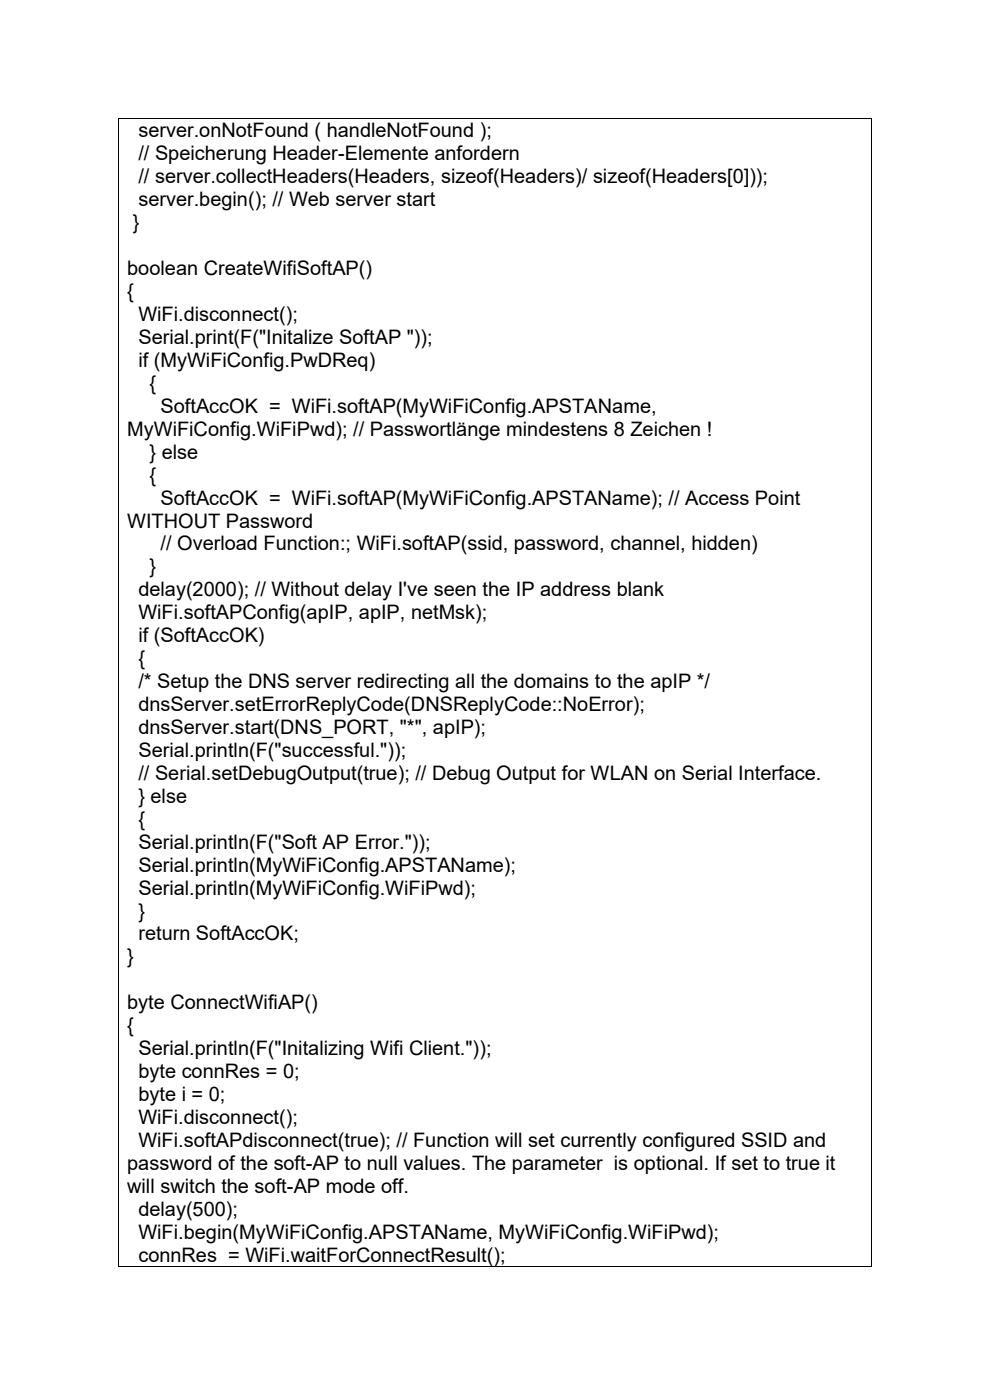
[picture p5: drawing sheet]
<svg xmlns="http://www.w3.org/2000/svg" width="210mm" height="297mm" viewBox="0 0 210 297" stroke-linecap="round" stroke-linejoin="round" font-family="sans-serif">
<defs><g id="words">
<g font-size="4.2">
<text x="29.4" y="29.1">server.onNotFound ( handleNotFound );</text>
<text x="29.4" y="34">// Speicherung Header-Elemente anfordern</text>
<text x="29.4" y="38.9">// server.collectHeaders(Headers, sizeof(Headers)/ sizeof(Headers[0]));</text>
<text x="29.4" y="43.8">server.begin(); // Web server start</text>
<text x="28.2" y="48.6">}</text>
<text x="27" y="58.4">boolean CreateWifiSoftAP()</text>
<text x="27" y="63.2">{</text>
<text x="29.4" y="68.1">WiFi.disconnect();</text>
<text x="29.4" y="73">Serial.print(F(&quot;Initalize SoftAP &quot;));</text>
<text x="29.4" y="77.8">if (MyWiFiConfig.PwDReq)</text>
<text x="31.7" y="82.7">{</text>
<text x="34.1" y="87.6">SoftAccOK = WiFi.softAP(MyWiFiConfig.APSTAName,</text>
<text x="27" y="92.4">MyWiFiConfig.WiFiPwd); // Passwortlänge mindestens 8 Zeichen !</text>
<text x="31.7" y="97.3">} else</text>
<text x="31.7" y="102.2">{</text>
<text x="34.1" y="107">SoftAccOK = WiFi.softAP(MyWiFiConfig.APSTAName); // Access Point</text>
<text x="27" y="111.9">WITHOUT Password</text>
<text x="34.1" y="116.8">// Overload Function:; WiFi.softAP(ssid, password, channel, hidden)</text>
<text x="31.7" y="121.6">}</text>
<text x="29.4" y="126.5">delay(2000); // Without delay I've seen the IP address blank</text>
<text x="29.4" y="131.4">WiFi.softAPConfig(apIP, apIP, netMsk);</text>
<text x="29.4" y="136.2">if (SoftAccOK)</text>
<text x="29.4" y="141.1">{</text>
<text x="29.4" y="146">/* Setup the DNS server redirecting all the domains to the apIP */</text>
<text x="29.4" y="150.9">dnsServer.setErrorReplyCode(DNSReplyCode::NoError);</text>
<text x="29.4" y="155.7">dnsServer.start(DNS_PORT, &quot;*&quot;, apIP);</text>
<text x="29.4" y="160.6">Serial.println(F(&quot;successful.&quot;));</text>
<text x="29.4" y="165.5">// Serial.setDebugOutput(true); // Debug Output for WLAN on Serial Interface.</text>
<text x="29.4" y="170.3">} else</text>
<text x="29.4" y="175.2">{</text>
<text x="29.4" y="180.1">Serial.println(F(&quot;Soft AP Error.&quot;));</text>
<text x="29.4" y="184.9">Serial.println(MyWiFiConfig.APSTAName);</text>
<text x="29.4" y="189.8">Serial.println(MyWiFiConfig.WiFiPwd);</text>
<text x="29.4" y="194.6">}</text>
<text x="29.4" y="199.5">return SoftAccOK;</text>
<text x="27" y="204.4">}</text>
<text x="27" y="214.1">byte ConnectWifiAP()</text>
<text x="27" y="219">{</text>
<text x="29.4" y="223.9">Serial.println(F(&quot;Initalizing Wifi Client.&quot;));</text>
<text x="29.4" y="233.6">byte i = 0;</text>
<text x="29.4" y="228.7">byte connRes = 0;</text>
<text x="29.4" y="238.5">WiFi.disconnect();</text>
<text x="29.4" y="243.3">WiFi.softAPdisconnect(true); // Function will set currently configured SSID and</text>
<text x="27" y="248.2">password of the soft-AP to null values. The parameter is optional. If set to true it</text>
<text x="27" y="253.1">will switch the soft-AP mode off.</text>
<text x="29.4" y="257.9">delay(500);</text>
<text x="29.4" y="262.8">WiFi.begin(MyWiFiConfig.APSTAName, MyWiFiConfig.WiFiPwd);</text>
<text x="29.4" y="267.7">connRes = WiFi.waitForConnectResult();</text>
</g>
</g></defs>
<g fill="#000">
<path d="M25 25h.2v.2h-.2z" fill-rule="evenodd"/>
<path d="M25 25h.2v.2h-.2z" fill-rule="evenodd"/>
<path d="M184.8 25h.2v.2h-.2z" fill-rule="evenodd"/>
<path d="M184.8 25h.2v.2h-.2z" fill-rule="evenodd"/>
<path d="M25 268.6h.2v.2h-.2z" fill-rule="evenodd"/>
<path d="M25 268.6h.2v.2h-.2z" fill-rule="evenodd"/>
<path d="M184.8 268.6h.2v.2h-.2z" fill-rule="evenodd"/>
<path d="M184.8 268.6h.2v.2h-.2z" fill-rule="evenodd"/>
</g>
<path d="M25.1 25.2v243.4M25.2 25.1h159.6M184.9 25.2v243.4M25.2 268.7h159.6" fill="none" stroke="#000" stroke-width=".21"/>
<use href="#words"/>
</svg>
